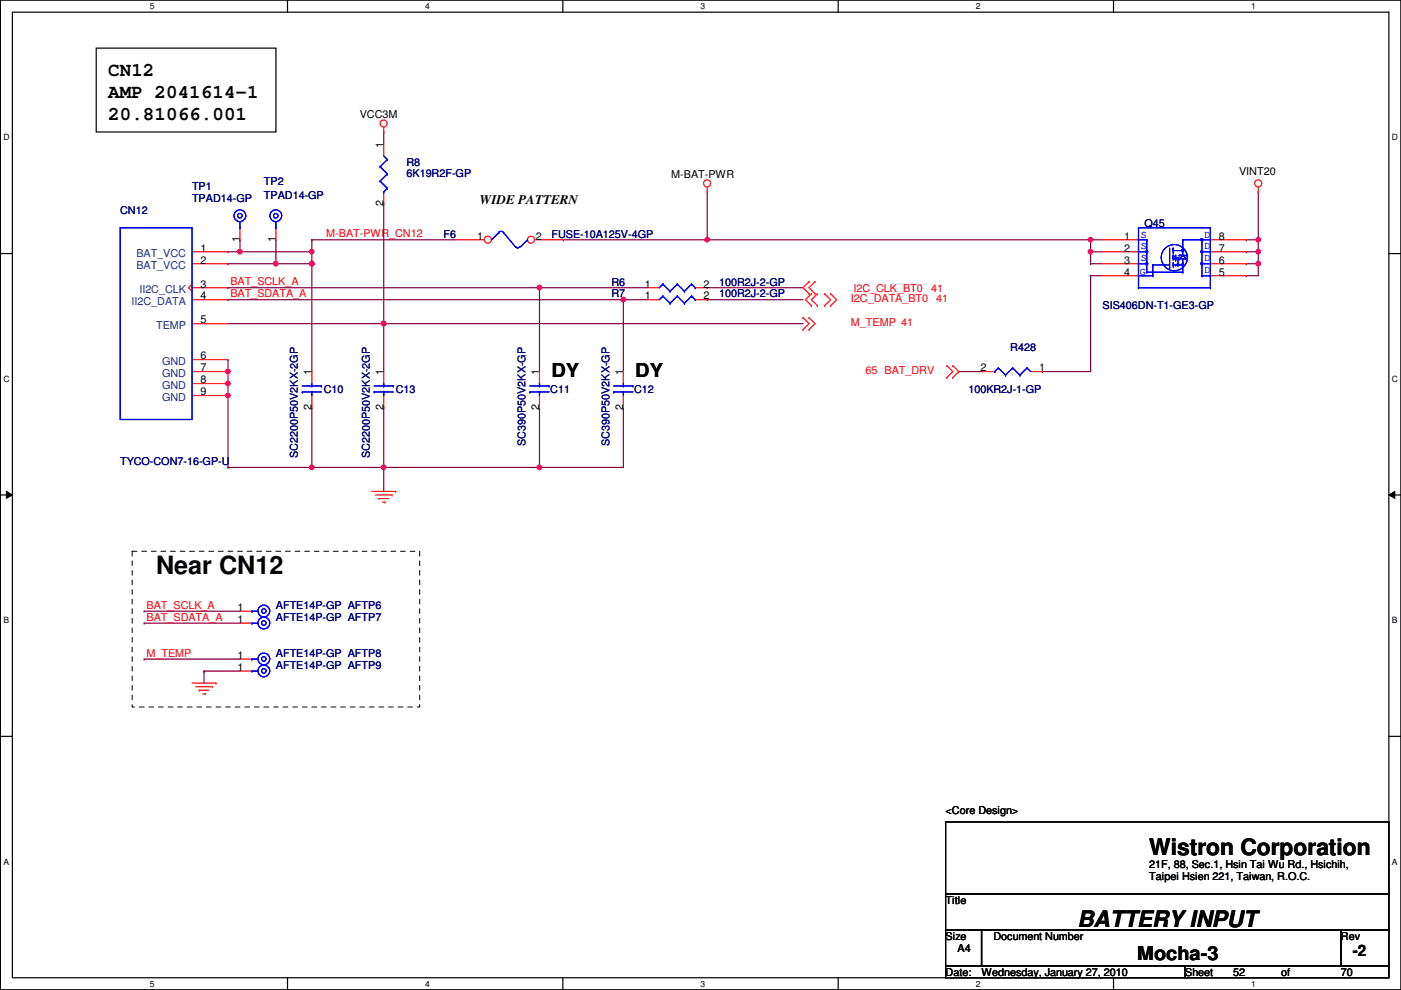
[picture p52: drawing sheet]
<svg xmlns="http://www.w3.org/2000/svg" width="297mm" height="210mm" viewBox="0 0 297 210" stroke-linecap="round" stroke-linejoin="round" font-family="sans-serif">
<defs><g id="words">
<text font-size="5.3" x="33.1" y="121.8">Near CN12</text>
<g font-size="4.8">
<text x="243.7" y="181.3">Wistron Corporation</text>
<text x="228.4" y="196.5">BATTERY INPUT</text>
</g>
<g font-size="4.1">
<text x="22.9" y="16.2">CN12</text>
<text x="22.9" y="20.8">AMP 2041614-1</text>
<text x="22.9" y="25.5">20.81066.001</text>
<text x="116.9" y="80">DY</text>
<text x="134.7" y="80">DY</text>
<text x="241.1" y="203.5">Mocha-3</text>
</g>
<text font-size="3.3" x="286.8" y="202.8">-2</text>
<text font-size="2.8" x="101.7" y="43.2">WIDE PATTERN</text>
<g font-size="2.3">
<text x="76.3" y="25">VCC3M</text>
<text x="81.3" y="31.3" transform="rotate(-90 81.3 31.3)">1</text>
<text x="142.3" y="37.7">M-BAT-PWR</text>
<text x="262.7" y="37.2">VINT20</text>
<text x="81.3" y="43.7" transform="rotate(-90 81.3 43.7)">2</text>
<text x="42.5" y="53.3">1</text>
<text x="50.8" y="51.4" transform="rotate(-90 50.8 51.4)">1</text>
<text x="58.5" y="51.4" transform="rotate(-90 58.5 51.4)">1</text>
<text x="101.2" y="50.8">1</text>
<text x="113.6" y="50.8">2</text>
<text x="238.3" y="50.8">1</text>
<text x="238.3" y="53.3">2</text>
<text x="258.4" y="53.3">7</text>
<text x="258.4" y="50.8">8</text>
<text x="42.5" y="55.9">2</text>
<text x="238.3" y="55.9">3</text>
<text x="238.3" y="58.4">4</text>
<text x="258.4" y="58.4">5</text>
<text x="258.4" y="55.9">6</text>
<text x="42.5" y="61">3</text>
<text x="42.5" y="63.5">4</text>
<text x="136.7" y="63.5">1</text>
<text x="136.7" y="61">1</text>
<text x="149.2" y="63.5">2</text>
<text x="149.2" y="61">2</text>
<text x="42.5" y="68.6">5</text>
<text x="42.5" y="76.2">6</text>
<text x="42.5" y="78.7">7</text>
<text x="42.5" y="81.3">8</text>
<text x="42.5" y="83.8">9</text>
<text x="66.1" y="79.5" transform="rotate(-90 66.1 79.5)">1</text>
<text x="81.3" y="79.5" transform="rotate(-90 81.3 79.5)">1</text>
<text x="114.3" y="79.5" transform="rotate(-90 114.3 79.5)">1</text>
<text x="132.1" y="79.5" transform="rotate(-90 132.1 79.5)">1</text>
<text x="207.9" y="78.7">2</text>
<text x="220.3" y="78.7">1</text>
<text x="66.1" y="86.9" transform="rotate(-90 66.1 86.9)">2</text>
<text x="81.3" y="86.9" transform="rotate(-90 81.3 86.9)">2</text>
<text x="114.3" y="86.9" transform="rotate(-90 114.3 86.9)">2</text>
<text x="132.1" y="86.9" transform="rotate(-90 132.1 86.9)">2</text>
<text x="50.4" y="129.5">1</text>
<text x="50.4" y="132.1">1</text>
<text x="50.4" y="139.7">1</text>
<text x="50.4" y="142.2">1</text>
<text x="200.5" y="172.6">&lt;Core Design&gt;</text>
<text x="243.7" y="184">21F, 88, Sec.1, Hsin Tai Wu Rd., Hsichih,</text>
<text x="200.5" y="191.6">Title</text>
<text x="243.7" y="186.6">Taipei Hsien 221, Taiwan, R.O.C.</text>
<text x="200.5" y="199.2">Size</text>
<text x="203" y="201.8">A4</text>
<text x="210.6" y="199.2">Document Number</text>
<text x="284.3" y="199.2">Rev</text>
<text x="200.5" y="206.8">Date:</text>
<text x="208.1" y="206.8">Wednesday, January 27, 2010</text>
<text x="251.3" y="206.8">Sheet</text>
<text x="261.4" y="206.8">52</text>
<text x="271.6" y="206.8">of</text>
<text x="284.3" y="206.8">70</text>
</g>
<g font-size="2.3" fill="#000080">
<text x="86.2" y="35.1">R8</text>
<text x="40.7" y="40.2">TP1</text>
<text x="56" y="39.2">TP2</text>
<text x="86.2" y="37.4">6K19R2F-GP</text>
<text x="25.5" y="45.3">CN12</text>
<text x="40.7" y="42.8">TPAD14-GP</text>
<text x="56" y="42.2">TPAD14-GP</text>
<text x="94.1" y="50.4">F6</text>
<text x="116.9" y="50.4">FUSE-10A125V-4GP</text>
<text x="242.7" y="48.1">Q45</text>
<text x="129.6" y="63.1">R7</text>
<text x="129.6" y="60.5">R6</text>
<text x="152.5" y="63.1">100R2J-2-GP</text>
<text x="152.5" y="60.5">100R2J-2-GP</text>
<text x="233.8" y="65.6">SIS406DN-T1-GE3-GP</text>
<text x="214.2" y="74.5">R428</text>
<text x="68.7" y="83.4">C10</text>
<text x="83.9" y="83.4">C13</text>
<text x="116.7" y="83.4">C11</text>
<text x="134.4" y="83.4">C12</text>
<text x="205.3" y="83.4">100KR2J-1-GP</text>
<text x="111.4" y="94.5" transform="rotate(-90 111.4 94.5)">SC390P50V2KX-GP</text>
<text x="129.2" y="94.5" transform="rotate(-90 129.2 94.5)">SC390P50V2KX-GP</text>
<text x="25.5" y="98.6">TYCO-CON7-16-GP-U</text>
<text x="63.2" y="97.1" transform="rotate(-90 63.2 97.1)">SC2200P50V2KX-2GP</text>
<text x="78.4" y="97.1" transform="rotate(-90 78.4 97.1)">SC2200P50V2KX-2GP</text>
<text x="58.5" y="131.7">AFTE14P-GP AFTP7</text>
<text x="58.5" y="129.1">AFTE14P-GP AFTP6</text>
<text x="58.5" y="139.3">AFTE14P-GP AFTP8</text>
<text x="58.5" y="141.8">AFTE14P-GP AFTP9</text>
</g>
<g font-size="2.3" fill="#f00">
<text x="69.2" y="50.3">M-BAT-PWR_CN12</text>
<text x="48.8" y="60.5">BAT_SCLK_A</text>
<text x="48.8" y="63">BAT_SDATA_A</text>
<text x="180.4" y="64.1">I2C_DATA_BT0</text>
<text x="180.9" y="61.8">I2C_CLK_BT0</text>
<text x="197.4" y="61.8">41</text>
<text x="198.5" y="64.1">41</text>
<text x="180.4" y="69.2">M_TEMP 41</text>
<text x="183.5" y="79.3">65 BAT_DRV</text>
<text x="31.1" y="131.6">BAT_SDATA_A</text>
<text x="31.1" y="129.1">BAT_SCLK_A</text>
<text x="31.1" y="139.2">M_TEMP</text>
</g>
<g font-size="2.3" fill="#00f">
<text x="241.9" y="50.4">S</text>
<text x="241.9" y="52.7">S</text>
<text x="255.4" y="52.7">D</text>
<text x="255.4" y="50.4">D</text>
<text x="241.6" y="58.3">G</text>
<text x="241.9" y="55.2">S</text>
<text x="255.4" y="57.8">D</text>
<text x="255.4" y="55.2">D</text>
</g>
<g font-size="2.3" fill="#004080">
<text x="28.9" y="54.4">BAT_VCC</text>
<text x="28.9" y="57">BAT_VCC</text>
<text x="27.9" y="64.6">II2C_DATA</text>
<text x="29.5" y="62.1">II2C_CLK</text>
<text x="33.1" y="69.7">TEMP</text>
<text x="34.4" y="77.3">GND</text>
<text x="34.4" y="79.8">GND</text>
<text x="34.4" y="82.4">GND</text>
<text x="34.4" y="84.9">GND</text>
</g>
<g font-size="1.8">
<text x="31.8" y="1.9">5</text>
<text x="90.1" y="1.9">4</text>
<text x="148.5" y="1.9">3</text>
<text x="206.9" y="1.9">2</text>
<text x="265.3" y="1.9">1</text>
<text x=".7" y="29.8">D</text>
<text x="295.1" y="29.8">D</text>
<text x=".7" y="80.9">C</text>
<text x="295.1" y="80.9">C</text>
<text x=".7" y="132.1">B</text>
<text x="295.1" y="132.1">B</text>
<text x=".7" y="183.3">A</text>
<text x="295.1" y="183.3">A</text>
<text x="31.8" y="209.2">5</text>
<text x="90.1" y="209.2">4</text>
<text x="148.5" y="209.2">3</text>
<text x="206.9" y="209.2">2</text>
<text x="265.3" y="209.2">1</text>
</g>
</g></defs>
<path d="M.1 0h296.9v209.8h-296.9zM2.6 2.6h291.9v204.7h-291.9z" fill="none" stroke="#000" stroke-width=".25"/>
<g fill="#fff">
<path d="M31.8 .3h1v2h-1z"/>
<path d="M31.8 207.6h1v1.9h-1z"/>
</g>
<path d="M61 0v2.6M61 207.3v2.5" fill="none" stroke="#000" stroke-width=".25"/>
<g fill="#fff">
<path d="M90.1 .3h1v2h-1z"/>
<path d="M90.1 207.6h1v1.9h-1z"/>
</g>
<path d="M119.3 0v2.6M119.3 207.3v2.5" fill="none" stroke="#000" stroke-width=".25"/>
<g fill="#fff">
<path d="M148.5 .3h1v2h-1z"/>
<path d="M148.5 207.6h1v1.9h-1z"/>
</g>
<path d="M177.7 0v2.6M177.7 207.3v2.5" fill="none" stroke="#000" stroke-width=".25"/>
<g fill="#fff">
<path d="M206.9 .3h1v2h-1z"/>
<path d="M206.9 207.6h1v1.9h-1z"/>
</g>
<path d="M236.1 0v2.6M236.1 207.3v2.5" fill="none" stroke="#000" stroke-width=".25"/>
<g fill="#fff">
<path d="M265.3 .3h.9v2h-.9z"/>
<path d="M265.3 207.6h.9v1.9h-.9z"/>
<path d="M.7 28.2h1.3v1.9h-1.3z"/>
<path d="M295.1 28.2h1.3v1.9h-1.3z"/>
<path d="M.7 79.3h1.3v2h-1.3z"/>
<path d="M295.1 79.3h1.3v2h-1.3z"/>
</g>
<path d="M.1 53.8h2.5M294.5 53.8h2.5" fill="none" stroke="#000" stroke-width=".25"/>
<g fill="#fff">
<path d="M.7 130.5h1.2v2h-1.2z"/>
<path d="M295.1 130.5h1.2v2h-1.2z"/>
</g>
<path d="M.1 104.9h2.5M294.5 104.9h2.5" fill="none" stroke="#000" stroke-width=".25"/>
<path d="M1.4 104.2l1.2 .7-1.2 .8zM294.5 104.9l1.2-.7v1.5z" fill="#000"/>
<path d="M1.4 104.2l1.2 .7-1.2 .8zM294.5 104.9l1.2-.7v1.5z" fill="none" stroke="#000" stroke-width=".21"/>
<g fill="#fff">
<path d="M.7 181.7h1.2v2h-1.2z"/>
<path d="M295.1 181.7h1.2v2h-1.2z"/>
</g>
<path d="M.1 156.1h2.5M294.5 156.1h2.5" fill="none" stroke="#000" stroke-width=".25"/>
<path d="M114.4 61h.1M114.4 61h22.8" fill="none" stroke="#800040" stroke-width=".25"/>
<circle cx="114.4" cy="61" r=".49" fill="#f0f"/>
<circle cx="114.4" cy="61" r=".49" fill="none" stroke="#f0f" stroke-width=".25"/>
<path d="M81.4 68.6h.1M81.4 68.6h88.9M81.4 86.4h.1M81.4 86.4v12.7M114.4 99.1h.1M132.2 86.4h.1M132.2 86.4v12.7h-17.8" fill="none" stroke="#800040" stroke-width=".25"/>
<circle cx="81.3" cy="99.1" r=".49" fill="#f0f"/>
<circle cx="81.3" cy="99.1" r=".49" fill="none" stroke="#f0f" stroke-width=".25"/>
<path d="M114.4 86.4h.1M114.4 86.4v12.7" fill="none" stroke="#800040" stroke-width=".25"/>
<circle cx="114.4" cy="99.1" r=".49" fill="#f0f"/>
<circle cx="114.4" cy="99.1" r=".49" fill="none" stroke="#f0f" stroke-width=".25"/>
<path d="M66.1 86.4h.1M66.1 86.4v12.7" fill="none" stroke="#800040" stroke-width=".25"/>
<circle cx="66.1" cy="99.1" r=".49" fill="#f0f"/>
<circle cx="66.1" cy="99.1" r=".49" fill="none" stroke="#f0f" stroke-width=".25"/>
<path d="M48.3 99.1h.1M48.3 83.9h.1M48.3 99.1h17.8M48.3 83.9v15.2" fill="none" stroke="#800040" stroke-width=".25"/>
<circle cx="48.3" cy="83.8" r=".49" fill="#f0f"/>
<circle cx="48.3" cy="83.8" r=".49" fill="none" stroke="#f0f" stroke-width=".25"/>
<path d="M66.1 50.8h.1M66.1 55.9h.1M66.1 50.8h30.5M66.1 55.9v22.9" fill="none" stroke="#800040" stroke-width=".25"/>
<circle cx="66.1" cy="55.9" r=".49" fill="#f0f"/>
<circle cx="66.1" cy="55.9" r=".49" fill="none" stroke="#f0f" stroke-width=".25"/>
<path d="M149.9 40.7h.1M149.9 40.7v10.1M81.4 68.6h.1M81.4 68.6v10.2" fill="none" stroke="#800040" stroke-width=".25"/>
<circle cx="81.3" cy="68.6" r=".49" fill="#f0f"/>
<circle cx="81.3" cy="68.6" r=".49" fill="none" stroke="#f0f" stroke-width=".25"/>
<g fill="none" stroke="#800040" stroke-width=".25">
<path d="M81.4 28h.1M81.4 28v2.5M81.4 43.2h.1M81.4 43.2v25.4M231.2 50.8h.1M231.2 50.8v2.6M264.2 50.8h.1M264.2 50.8h2.6M266.8 50.8h.1M266.8 50.8v2.6M48.3 76.2h.1M48.3 61h.1"/>
<path d="M48.3 61h66.1M48.3 76.2v2.6M114.4 61h.1M114.4 61v17.8M132.2 63.5h.1M132.2 63.5h5M149.9 61h.1M149.9 63.5h.1M149.9 61h20.4M149.9 63.5h20.4"/>
</g>
<circle cx="266.8" cy="50.8" r=".49" fill="#f0f"/>
<circle cx="266.8" cy="50.8" r=".49" fill="none" stroke="#f0f" stroke-width=".25"/>
<path d="M149.9 50.8h.1M149.9 50.8h81.3M30.6 132.1h.1M30.6 132.1h20.3" fill="none" stroke="#800040" stroke-width=".25"/>
<circle cx="149.9" cy="50.8" r=".49" fill="#f0f"/>
<circle cx="149.9" cy="50.8" r=".49" fill="none" stroke="#f0f" stroke-width=".25"/>
<path d="M48.3 53.4h.1M50.9 50.8h.1M50.9 50.8v2.6h-2.6M231.2 58.5h.1M231.2 58.5v20.3M48.3 78.8h.1M48.3 78.8v2.5" fill="none" stroke="#800040" stroke-width=".25"/>
<circle cx="48.3" cy="81.3" r=".49" fill="#f0f"/>
<circle cx="48.3" cy="81.3" r=".49" fill="none" stroke="#f0f" stroke-width=".25"/>
<circle cx="48.3" cy="78.8" r=".49" fill="#f0f"/>
<circle cx="48.3" cy="78.8" r=".49" fill="none" stroke="#f0f" stroke-width=".25"/>
<path d="M264.2 58.5h.1M266.8 55.9h.1M266.8 55.9v2.6h-2.6" fill="none" stroke="#800040" stroke-width=".25"/>
<circle cx="266.8" cy="55.9" r=".49" fill="#f0f"/>
<circle cx="266.8" cy="55.9" r=".49" fill="none" stroke="#f0f" stroke-width=".25"/>
<path d="M58.5 50.8h.1M58.5 50.8v5.1M119.5 50.8h.1M119.5 50.8h30.4M81.4 99.1h.1M81.4 99.1h33" fill="none" stroke="#800040" stroke-width=".25"/>
<circle cx="58.5" cy="55.9" r=".49" fill="#f0f"/>
<circle cx="58.5" cy="55.9" r=".49" fill="none" stroke="#f0f" stroke-width=".25"/>
<path d="M66.1 50.8h.1M66.1 50.8v2.6M231.2 58.5h.1M231.2 58.5h2.6M264.2 53.4h.1M264.2 53.4h2.6M221.1 78.8h.1M221.1 78.8h10.1M81.4 99.1h.1M81.4 99.1v5.1" fill="none" stroke="#800040" stroke-width=".25"/>
<circle cx="266.8" cy="53.4" r=".49" fill="#f0f"/>
<circle cx="266.8" cy="53.4" r=".49" fill="none" stroke="#f0f" stroke-width=".25"/>
<path d="M66.1 53.4h.1M66.1 53.4v2.5" fill="none" stroke="#800040" stroke-width=".25"/>
<circle cx="66.1" cy="55.9" r=".49" fill="#f0f"/>
<circle cx="66.1" cy="55.9" r=".49" fill="none" stroke="#f0f" stroke-width=".25"/>
<circle cx="66.1" cy="53.4" r=".49" fill="#f0f"/>
<circle cx="66.1" cy="53.4" r=".49" fill="none" stroke="#f0f" stroke-width=".25"/>
<path d="M48.3 55.9h.1M48.3 55.9h10.2M50.9 53.4h.1M50.9 53.4h15.2M231.2 53.4h.1M231.2 53.4h2.6M266.8 40.7h.1M266.8 40.7v10.1M203.3 78.8h.1M203.3 78.8h5.1M48.3 81.3h.1M48.3 81.3v2.6" fill="none" stroke="#800040" stroke-width=".25"/>
<circle cx="50.9" cy="53.4" r=".49" fill="#f0f"/>
<circle cx="50.9" cy="53.4" r=".49" fill="none" stroke="#f0f" stroke-width=".25"/>
<path d="M231.2 53.4h.1M231.2 53.4v2.5M30.6 129.6h.1M30.6 139.7h.1M30.6 129.6h20.3M30.6 139.7h20.3M43.3 142.3h.1M43.3 142.3v2.5M43.3 142.3h7.6" fill="none" stroke="#800040" stroke-width=".25"/>
<circle cx="231.2" cy="53.4" r=".49" fill="#f0f"/>
<circle cx="231.2" cy="53.4" r=".49" fill="none" stroke="#f0f" stroke-width=".25"/>
<path d="M231.2 50.8h.1M231.2 50.8h2.6" fill="none" stroke="#800040" stroke-width=".25"/>
<circle cx="231.2" cy="50.8" r=".49" fill="#f0f"/>
<circle cx="231.2" cy="50.8" r=".49" fill="none" stroke="#f0f" stroke-width=".25"/>
<path d="M231.2 55.9h.1M231.2 55.9h2.6M264.2 55.9h.1M266.8 53.4h.1M266.8 53.4v2.5h-2.6M132.2 78.8h.1M132.2 63.5v15.3" fill="none" stroke="#800040" stroke-width=".25"/>
<circle cx="132.1" cy="63.5" r=".49" fill="#f0f"/>
<circle cx="132.1" cy="63.5" r=".49" fill="none" stroke="#f0f" stroke-width=".25"/>
<path d="M48.3 63.5h.1M48.3 63.5h83.9M48.3 68.6h33.1M81.4 68.6h.1" fill="none" stroke="#800040" stroke-width=".25"/>
<circle cx="81.3" cy="68.6" r=".49" fill="#f0f"/>
<circle cx="81.3" cy="68.6" r=".49" fill="none" stroke="#f0f" stroke-width=".25"/>
<path d="M58.5 55.9h7.6M66.1 55.9h.1M66.1 99.1h.1M66.1 99.1h15.3" fill="none" stroke="#800040" stroke-width=".25"/>
<g fill="none" stroke="#f00" stroke-width=".25">
<path d="M81.4 28h.1M81.4 27v1M81.4 30.5v2.6M149.9 39.7v1M266.8 39.7v1M50.9 48.3v2.5M81.4 40.7v2.5M149.9 40.7h.1M171.5 59.7h.1M171.5 59.7l-1.2 1.3 1.2 1.3M172.8 59.7h.1M172.8 59.7l-1.3 1.3 1.3 1.3"/>
<path d="M266.8 40.7h.1M66.1 78.8v2.5M114.4 78.8v2.5M170.3 69.9h.1M170.3 67.4h.1M170.3 67.4l1.2 1.2-1.2 1.3M171.5 62.3h.1M171.5 69.9h.1M171.5 67.4h.1M171.5 67.4l1.3 1.2-1.3 1.3M172 64.8h.1M172 62.3h.1"/>
<path d="M172 62.3l-1.2 1.2 1.2 1.3M172.8 62.3h.1M173.3 64.8h.1M173.3 62.3h.1M173.3 62.3l-1.3 1.2 1.3 1.3M174.8 62.3h.1M174.8 64.8h.1M174.8 62.3l1.3 1.2-1.3 1.3M176.1 64.8h.1M176.1 62.3h.1M176.1 62.3l1.3 1.2-1.3 1.3M200.7 77.5h.1"/>
<path d="M200.7 77.5l1.3 1.3-1.3 1.3M202 77.5h.1M202 77.5l1.3 1.3-1.3 1.3M208.4 78.8h2.5M218.5 78.8h2.6M66.1 83.9v2.5M114.4 83.9v2.5M200.7 80.1h.1M202 80.1h.1M78.8 104.2h5.1M79.6 104.9h3.5M80.3 105.7h.1"/>
<path d="M80.3 105.7h2.1M81.1 106.5h.5M81.6 106.5h.1M83.1 104.9h.1M83.9 104.2h.1M50.9 139.7h2.5M40.7 144.8h5.1M41.5 145.6h3.5M42.2 146.3h.1M42.2 146.3h2.1M43 147.1h.5M43.5 147.1h.1"/>
<path d="M45 145.6h.1M45.8 144.8h.1"/>
<circle cx="81.3" cy="26.2" r=".75"/>
<circle cx="149.9" cy="38.9" r=".75"/>
<circle cx="266.8" cy="38.9" r=".75"/>
</g>
<path d="M20.4 10.2h38.1v17.8h-38.1zM200.5 174.3h94v15.2h-94zM200.5 189.5h94v7.6h-94zM200.5 197.1h7.6v7.7h-7.6zM208.1 197.1h76.2v7.7h-76.2zM284.3 197.1h10.2v7.7h-10.2zM200.5 204.8h50.8v2.5h-50.8zM251.3 204.8h43.2v2.5h-43.2z" fill="none" stroke="#000" stroke-width=".25"/>
<path d="M28 116.9h61v33h-61z" fill="none" stroke="#000" stroke-width=".21" stroke-dasharray="1 1 1 1 1 1 1 1"/>
<g fill="none" stroke="#00f" stroke-width=".25">
<path d="M80.6 35.3h.1M80.6 38.4h.1M80.6 35.3l1.5 1.6M80.6 38.4l1.5 1.5M81.4 33.1l.7 .7M82.1 33.8h.1M82.1 36.9h.1M82.1 39.9h.1M82.1 33.8l-1.5 1.5M82.1 36.9l-1.5 1.5M82.1 39.9l-.7 .8M50.9 48.3h.1"/>
<path d="M50.9 47v1.3M81.4 40.7h.1M210.9 78.8h.1M211.7 78h.1M211.7 78l1.5 1.5M211.7 78l-.8 .8M213.2 79.5h.1M214.7 78h.1M214.7 78l1.5 1.5M214.7 78l-1.5 1.5M216.2 79.5h.1M217.8 78h.1"/>
<path d="M217.8 78l.7 .8M217.8 78l-1.6 1.5M64.1 83.1h.1M64.1 81.8h4.1M64.1 83.1h4.1M66.1 81.8h.1M66.1 83.1h.1M66.1 81.3v.5M66.1 83.1v.8M68.2 81.8h.1M112.3 83.1h.1M112.3 81.8h4.1"/>
<path d="M112.3 83.1h4.1M114.4 81.8h.1M114.4 83.1h.1M114.4 81.3v.5M114.4 83.1v.8M116.4 81.8h.1M53.4 139.7h.1M53.4 139.7h1.3"/>
<circle cx="50.9" cy="45.7" r=".49"/>
<circle cx="50.9" cy="45.7" r="1.25"/>
<circle cx="55.9" cy="139.7" r=".49"/>
<circle cx="55.9" cy="139.7" r="1.25"/>
</g>
<circle cx="103.4" cy="50.8" r=".75" fill="#fff"/>
<g fill="none" stroke="#f00" stroke-width=".25">
<path d="M96.6 50.8h6.1"/>
<circle cx="103.4" cy="50.8" r=".75"/>
</g>
<circle cx="112.6" cy="50.8" r=".75" fill="#fff"/>
<g fill="none" stroke="#f00" stroke-width=".25">
<path d="M40.7 53.4h7.6M40.7 55.9h7.6M58.5 48.3v2.5M113.4 50.8h6.1M233.8 50.8h7.6M233.8 53.4h7.6M233.8 55.9h7.6M233.8 58.5h7.6M256.6 50.8h7.6M256.6 53.4h7.6M256.6 55.9h7.6M256.6 58.5h7.6"/>
<path d="M40.7 63.5h7.6M40.7 61h7.6M40.7 60.2l-.7 .8 .7 .8M40.7 68.6h7.6M40.7 76.2h7.6M40.7 78.8h7.6M81.4 78.8v2.5M132.2 78.8v2.5M137.2 63.5h2.6M137.2 61h2.6M147.4 63.5h2.5M147.4 61h2.5"/>
<path d="M40.7 81.3h7.6M40.7 83.9h7.6M81.4 83.9v2.5M132.2 83.9v2.5M50.9 132.1h2.5M50.9 129.6h2.5M50.9 142.3h2.5"/>
<circle cx="112.6" cy="50.8" r=".75"/>
</g>
<g fill="none" stroke="#00f" stroke-width=".25">
<path d="M25.5 48.3h15.2v40.6h-15.2zM58.5 48.3h.1M58.5 47v1.3M105.7 49.3a.77 .77 0 0 1 1.1 0M105.7 49.3h.1M105.7 49.3l-1.5 1.5M106.8 49.3h.1M106.8 49.3l2.5 3.1M110.2 52.3l-.4 .3-.5-.3M111.8 50.8h.1M111.8 50.8l-1.5 1.6M241.4 50.8h.1"/>
<path d="M241.4 58.5h.1M241.4 55.9h.1M241.4 48.3h.1M241.4 50.8h1.8M241.4 58.5h3M241.4 55.9h1.8M241.4 53.4h1.8M241.4 48.3h15.2M241.4 48.3v12.7M243 53.2h.3v.3h-.3zM243 55.7h.3v.4h-.3zM243.2 57.7h.1"/>
<path d="M243.2 50.8h.1M243.2 53.4h.1M243.2 57.7h7.6M243.2 50.8v6.9M244.4 56.2h.1M244.4 58.5h.1M244.4 56.2h3.6M244.4 56.2v2.3M248 56.7h.1M248 52.6v4.1M248.7 56.2h.1M248.7 55.7h.1"/>
<path d="M248.7 54.1h.1M248.7 54.7h.1M248.7 53.1h.1M248.7 52.6h.1M248.7 53.6h.1M248.7 56.2h2.1M248.7 52.6v1M248.7 54.1v1.1M248.7 55.7v1M248.7 54.7l.6 .5M248.7 53.1h2.1M249.3 56.2h.1"/>
<path d="M249.3 54.1h.1M249.3 54.9h.1M249.3 55.2h.1M249.3 54.1l-.6 .6M249.3 54.1v1.1M249.3 54.7h.5M249.5 54.7h.1M249.6 56h.3v.3h-.3zM249.8 54.7h.1M249.8 56.2h.1M249.8 54.7v1.5M250 54.1h.1"/>
<path d="M250 54.9h.1M250 54.1h1.5M250 54.9h1.5M250.6 56h.3v.3h-.3zM250.6 52.9h.3v.4h-.3zM250.8 54.1h.1M250.8 55.7h.1M250.8 56.2h.1M250.8 57.7h.1M250.8 50.8h.1M250.8 54.1l-.8 .8M250.8 54.1l.7 .8"/>
<path d="M250.8 50.8v3.3M250.8 54.9v2.8M250.8 50.8h5.8M251.5 54.1h.1M251.5 54.9h.1M254.6 55.7h.4v.4h-.4zM254.6 53.2h.4v.3h-.4zM254.6 50.6h.4v.4h-.4zM254.8 58.5h.1M254.8 55.9h.1M254.8 50.8v7.7M254.8 58.5h1.8"/>
<path d="M254.8 55.9h1.8M254.8 53.4h1.8M256.6 58.5h.1M256.6 53.4h.1M256.6 48.3h.1M256.6 48.3v12.7M140.5 62.8h.1M140.5 60.2h.1M140.5 62.8l-.7 .7M140.5 62.8l1.6 1.5M140.5 60.2l-.7 .8M140.5 60.2l1.6 1.6"/>
<path d="M142.1 64.3h.1M142.1 61.8h.1M143.6 62.8h.1M143.6 60.2h.1M143.6 62.8l-1.5 1.5M143.6 62.8l1.5 1.5M143.6 60.2l-1.5 1.6M143.6 60.2l1.5 1.6M145.1 64.3h.1M145.1 61.8h.1M146.6 62.8h.1M146.6 60.2h.1"/>
<path d="M146.6 62.8l-1.5 1.5M146.6 62.8l.8 .7M146.6 60.2l-1.5 1.6M146.6 60.2l.8 .8M147.4 63.5h.1M147.4 61h.1M241.4 61h.1M241.4 61h15.2M256.6 61h.1M79.3 83.1h.1M79.3 81.8h4.1M79.3 83.1h4.1"/>
<path d="M81.4 81.8h.1M81.4 83.1h.1M81.4 81.3v.5M81.4 83.1v.8M83.4 81.8h.1M130.1 83.1h.1M130.1 81.8h4.1M130.1 83.1h4.1M132.2 81.8h.1M132.2 83.1h.1M132.2 81.3v.5M132.2 83.1v.8"/>
<path d="M134.2 81.8h.1M53.4 132.1h.1M53.4 129.6h.1M53.4 132.1h1.3M53.4 129.6h1.3M53.4 142.3h.1M53.4 142.3h1.3"/>
<circle cx="58.5" cy="45.7" r=".49"/>
<circle cx="58.5" cy="45.7" r="1.25"/>
<circle cx="249" cy="54.6" r="2.77"/>
<circle cx="55.9" cy="132.1" r=".49"/>
<circle cx="55.9" cy="129.6" r=".49"/>
<circle cx="55.9" cy="132.1" r="1.25"/>
<circle cx="55.9" cy="129.6" r="1.25"/>
<circle cx="55.9" cy="142.3" r=".49"/>
<circle cx="55.9" cy="142.3" r="1.25"/>
</g>
<circle cx="114.4" cy="61" r=".49" fill="#f0f"/>
<circle cx="114.4" cy="61" r=".49" fill="none" stroke="#f0f" stroke-width=".25"/>
<circle cx="81.3" cy="99.1" r=".49" fill="#f0f"/>
<circle cx="81.3" cy="99.1" r=".49" fill="none" stroke="#f0f" stroke-width=".25"/>
<circle cx="114.4" cy="99.1" r=".49" fill="#f0f"/>
<circle cx="114.4" cy="99.1" r=".49" fill="none" stroke="#f0f" stroke-width=".25"/>
<circle cx="66.1" cy="99.1" r=".49" fill="#f0f"/>
<circle cx="66.1" cy="99.1" r=".49" fill="none" stroke="#f0f" stroke-width=".25"/>
<circle cx="48.3" cy="83.8" r=".49" fill="#f0f"/>
<circle cx="48.3" cy="83.8" r=".49" fill="none" stroke="#f0f" stroke-width=".25"/>
<circle cx="66.1" cy="55.9" r=".49" fill="#f0f"/>
<circle cx="66.1" cy="55.9" r=".49" fill="none" stroke="#f0f" stroke-width=".25"/>
<circle cx="81.3" cy="68.6" r=".49" fill="#f0f"/>
<circle cx="81.3" cy="68.6" r=".49" fill="none" stroke="#f0f" stroke-width=".25"/>
<circle cx="266.8" cy="50.8" r=".49" fill="#f0f"/>
<circle cx="266.8" cy="50.8" r=".49" fill="none" stroke="#f0f" stroke-width=".25"/>
<circle cx="149.9" cy="50.8" r=".49" fill="#f0f"/>
<circle cx="149.9" cy="50.8" r=".49" fill="none" stroke="#f0f" stroke-width=".25"/>
<circle cx="48.3" cy="81.3" r=".49" fill="#f0f"/>
<circle cx="48.3" cy="81.3" r=".49" fill="none" stroke="#f0f" stroke-width=".25"/>
<circle cx="48.3" cy="78.8" r=".49" fill="#f0f"/>
<circle cx="48.3" cy="78.8" r=".49" fill="none" stroke="#f0f" stroke-width=".25"/>
<circle cx="266.8" cy="55.9" r=".49" fill="#f0f"/>
<circle cx="266.8" cy="55.9" r=".49" fill="none" stroke="#f0f" stroke-width=".25"/>
<circle cx="58.5" cy="55.9" r=".49" fill="#f0f"/>
<circle cx="58.5" cy="55.9" r=".49" fill="none" stroke="#f0f" stroke-width=".25"/>
<circle cx="266.8" cy="53.4" r=".49" fill="#f0f"/>
<circle cx="266.8" cy="53.4" r=".49" fill="none" stroke="#f0f" stroke-width=".25"/>
<circle cx="66.1" cy="55.9" r=".49" fill="#f0f"/>
<circle cx="66.1" cy="55.9" r=".49" fill="none" stroke="#f0f" stroke-width=".25"/>
<circle cx="66.1" cy="53.4" r=".49" fill="#f0f"/>
<circle cx="66.1" cy="53.4" r=".49" fill="none" stroke="#f0f" stroke-width=".25"/>
<circle cx="50.9" cy="53.4" r=".49" fill="#f0f"/>
<circle cx="50.9" cy="53.4" r=".49" fill="none" stroke="#f0f" stroke-width=".25"/>
<circle cx="231.2" cy="53.4" r=".49" fill="#f0f"/>
<circle cx="231.2" cy="53.4" r=".49" fill="none" stroke="#f0f" stroke-width=".25"/>
<circle cx="231.2" cy="50.8" r=".49" fill="#f0f"/>
<circle cx="231.2" cy="50.8" r=".49" fill="none" stroke="#f0f" stroke-width=".25"/>
<circle cx="132.1" cy="63.5" r=".49" fill="#f0f"/>
<circle cx="132.1" cy="63.5" r=".49" fill="none" stroke="#f0f" stroke-width=".25"/>
<circle cx="81.3" cy="68.6" r=".49" fill="#f0f"/>
<circle cx="81.3" cy="68.6" r=".49" fill="none" stroke="#f0f" stroke-width=".25"/>
<use href="#words"/>
</svg>
